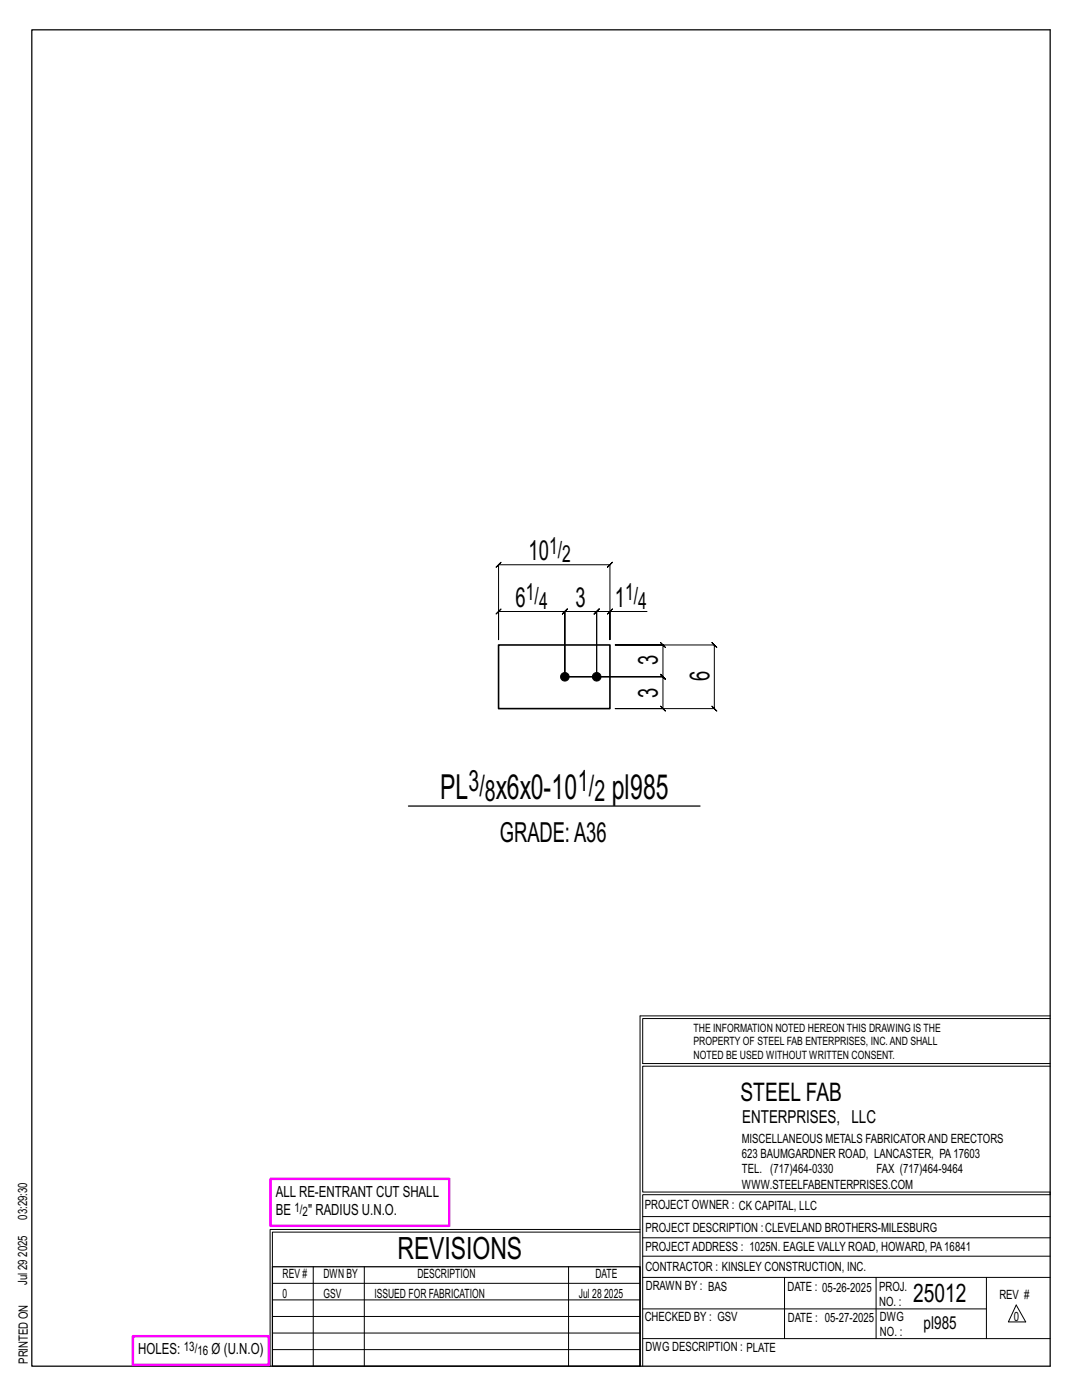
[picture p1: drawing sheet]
<svg xmlns="http://www.w3.org/2000/svg" width="216mm" height="279mm" viewBox="0 0 216 279" stroke-linecap="round" stroke-linejoin="round" font-family="sans-serif">
<defs><g id="words">
<g font-size="6.9">
<text x="87.9" y="159.4">PL</text>
<text x="98.9" y="159.4">x6x0-10</text>
<text x="122.1" y="159.4">pl985</text>
</g>
<text font-size="6.1" x="79.3" y="251.3">REVISIONS</text>
<g font-size="5.9">
<text x="93.5" y="157.9">3/</text>
<text x="96.8" y="159.9">8</text>
<text x="115.3" y="157.9">1/</text>
<text x="118.6" y="159.9">2</text>
</g>
<g font-size="5.5">
<text x="105.4" y="111.7">10</text>
<text x="102.9" y="121">6</text>
<text x="114.9" y="121">3</text>
<text x="122.7" y="121">1</text>
<text x="131.3" y="132.8" transform="rotate(-90 131.3 132.8)">3</text>
<text x="141.5" y="136" transform="rotate(-90 141.5 136)">6</text>
<text x="131.3" y="139.3" transform="rotate(-90 131.3 139.3)">3</text>
<text x="99.7" y="168.1">GRADE:A36</text>
</g>
<g font-size="5.1">
<text x="147.8" y="219.8">STEEL FAB</text>
<text x="182.2" y="259.9">25012</text>
</g>
<g font-size="4.7">
<text x="109.5" y="110.5">1/</text>
<text x="112.2" y="112.1">2</text>
<text x="104.9" y="119.8">1/</text>
<text x="124.7" y="119.8">1/</text>
<text x="107.6" y="121.5">4</text>
<text x="127.4" y="121.5">4</text>
</g>
<g font-size="3.6">
<text x="148.1" y="224.1">ENTERPRISES, LLC</text>
<text x="184.3" y="265.2">pl985</text>
</g>
<g font-size="3.1">
<text x="55" y="238.9">ALL RE-ENTRANT CUT SHALL</text>
<text x="55" y="242.5">BE</text>
<text x="61.5" y="242.5">&quot; RADIUS U.N.O.</text>
<text x="27.6" y="270.2">HOLES:</text>
<text x="42.2" y="270.2">Ø (U.N.O)</text>
</g>
<g font-size="2.6">
<text x="58.8" y="241.8">1/</text>
<text x="60.4" y="242.7">2</text>
<text x="36.7" y="269.6">13/</text>
<text x="39.4" y="270.5">16</text>
</g>
<g font-size="2.5">
<text x="148" y="231.2">623 BAUMGARDNER ROAD, LANCASTER, PA17603</text>
<text x="148" y="228.1">MISCELLANEOUS METALS FABRICATORAND ERECTORS</text>
<text x="148" y="237.2">WWW.STEELFABENTERPRISES.COM</text>
<text x="148" y="234.2">TEL. (717)464-0330</text>
<text x="174.9" y="234.2">FAX (717)464-9464</text>
<text x="5.4" y="243.4" transform="rotate(-90 5.4 243.4)">03:29:30</text>
<text x="128.7" y="241.3">PROJECT OWNER : CK CAPITAL, LLC</text>
<text x="128.8" y="246">PROJECT DESCRIPTION :CLEVELAND BROTHERS-MILESBURG</text>
<text x="5.4" y="250.8" transform="rotate(-90 5.4 250.8)">2025</text>
<text x="128.8" y="249.7">PROJECTADDRESS : 1025N. EAGLE VALLY ROAD, HOWARD, PA16841</text>
<text x="5.4" y="256.5" transform="rotate(-90 5.4 256.5)">Jul 29</text>
<text x="56.4" y="255">REV #</text>
<text x="64.5" y="255">DWN BY</text>
<text x="83.3" y="255">DESCRIPTION</text>
<text x="118.8" y="255">DATE</text>
<text x="128.8" y="253.7">CONTRACTOR : KINSLEY CONSTRUCTION, INC.</text>
<text x="128.9" y="257.5">DRAWN BY : BAS</text>
<text x="157.1" y="257.6">DATE : 05-26-2025</text>
<text x="175.4" y="257.7">PROJ.</text>
<text x="56.4" y="259">0</text>
<text x="64.5" y="259">GSV</text>
<text x="74.7" y="259">ISSUED FOR FABRICATION</text>
<text x="115.5" y="259">Jul 28</text>
<text x="120.6" y="259">2025</text>
<text x="128.6" y="263.7">CHECKED BY : GSV</text>
<text x="157.2" y="263.7">DATE : 05-27-2025</text>
<text x="175.4" y="260.7">NO. :</text>
<text x="175.6" y="263.7">DWG</text>
<text x="199.4" y="259.2">REV #</text>
<text x="202.3" y="263.7">0</text>
<text x="128.8" y="269.7">DWG DESCRIPTION : PLATE</text>
<text x="175.6" y="266.7">NO. :</text>
<text x="5.5" y="272.2" transform="rotate(-90 5.5 272.2)">PRINTED ON</text>
</g>
<g font-size="2.3">
<text x="138.4" y="208.6">PROPERTY OF STEEL FAB ENTERPRISES, INC.AND SHALL</text>
<text x="138.4" y="205.9">THE INFORMATION NOTED HEREON THIS DRAWING IS THE</text>
<text x="138.4" y="211.3">NOTED BE USED WITHOUT WRITTEN CONSENT.</text>
</g>
</g></defs>
<g fill="none" stroke="#000" stroke-width=".2">
<path d="M112.7 135.1h19.6l.5 .5-1-1 .5 .5v-6.4l.5 .5-1-1 .5 .5h-9.5h19.7l-.5-.5 1 1-.5-.5v12.7l-.5-.5 1 1-.5-.5h-19.7h9.5l.5 .5-1-1 .5 .5v-6.3l.5 .5-1-1 .5 .5zM121.7 122l.5-.5-1 1zM121.7 122h-2.6l.5-.5-1 1 .5-.5v13.1v-13.1l.5-.5-1 1 .5-.5h-6.4l.5-.5-1 1 .5-.5v13.1v-13.1l.5-.5-1 1 .5-.5h-13.2l.5-.5-1 1 .5-.5v5.7v-15l-.5 .5 1-1-.5 .5h22.2l-.5 .5 1-1-.5 .5v15v-5.7h7.4M127.7 202.7v70M127.7 202.7h81.8M209.5 203.3h-81.3v9h81.3M209.5 212.8h-81.3v25.1h81.3v.5h-81.3v34.3M54.4 259.4h73.3M54.4 256.1h73.3M62.5 252.8v19.9M72.7 252.8v19.9M113.4 252.8v19.9"/>
<path d="M127.7 245.4h-73.8v27.3M127.7 245.9h-73.3v6.9M128.2 242.8h81.3M128.2 254.9h81.3M128.2 250.7h81.3M128.2 247h81.3M156.5 254.9v12.2M174.8 254.9v12.2M196.8 254.9v12.2M54.4 269.3h73.3M54.4 266h73.3M54.4 262.7h73.3"/>
<path d="M128.2 261.2h68.6M128.2 267.1h81.3M202.8 260.4l1.9 3.4h-3.5z"/>
</g>
<path d="M6.3 6h203.2v266.7h-203.2zM81.5 160.9h58.2M54.4 252.8h73.3v19.9h-73.3z" fill="none" stroke="#000" stroke-width=".25"/>
<path d="M54 235.3h35.6v9.3h-35.6zM26.5 266.7h27.1v5.7h-27.1z" fill="none" stroke="#f0f" stroke-width=".5"/>
<g fill="#000" stroke="#000" stroke-width=".2">
<circle cx="112.7" cy="135.1" r=".86"/>
<circle cx="119.1" cy="135.1" r=".86"/>
</g>
<path d="M99.5 128.7h22.2v12.7h-22.2z" fill="none" stroke="#000" stroke-width=".32"/>
<use href="#words"/>
</svg>
